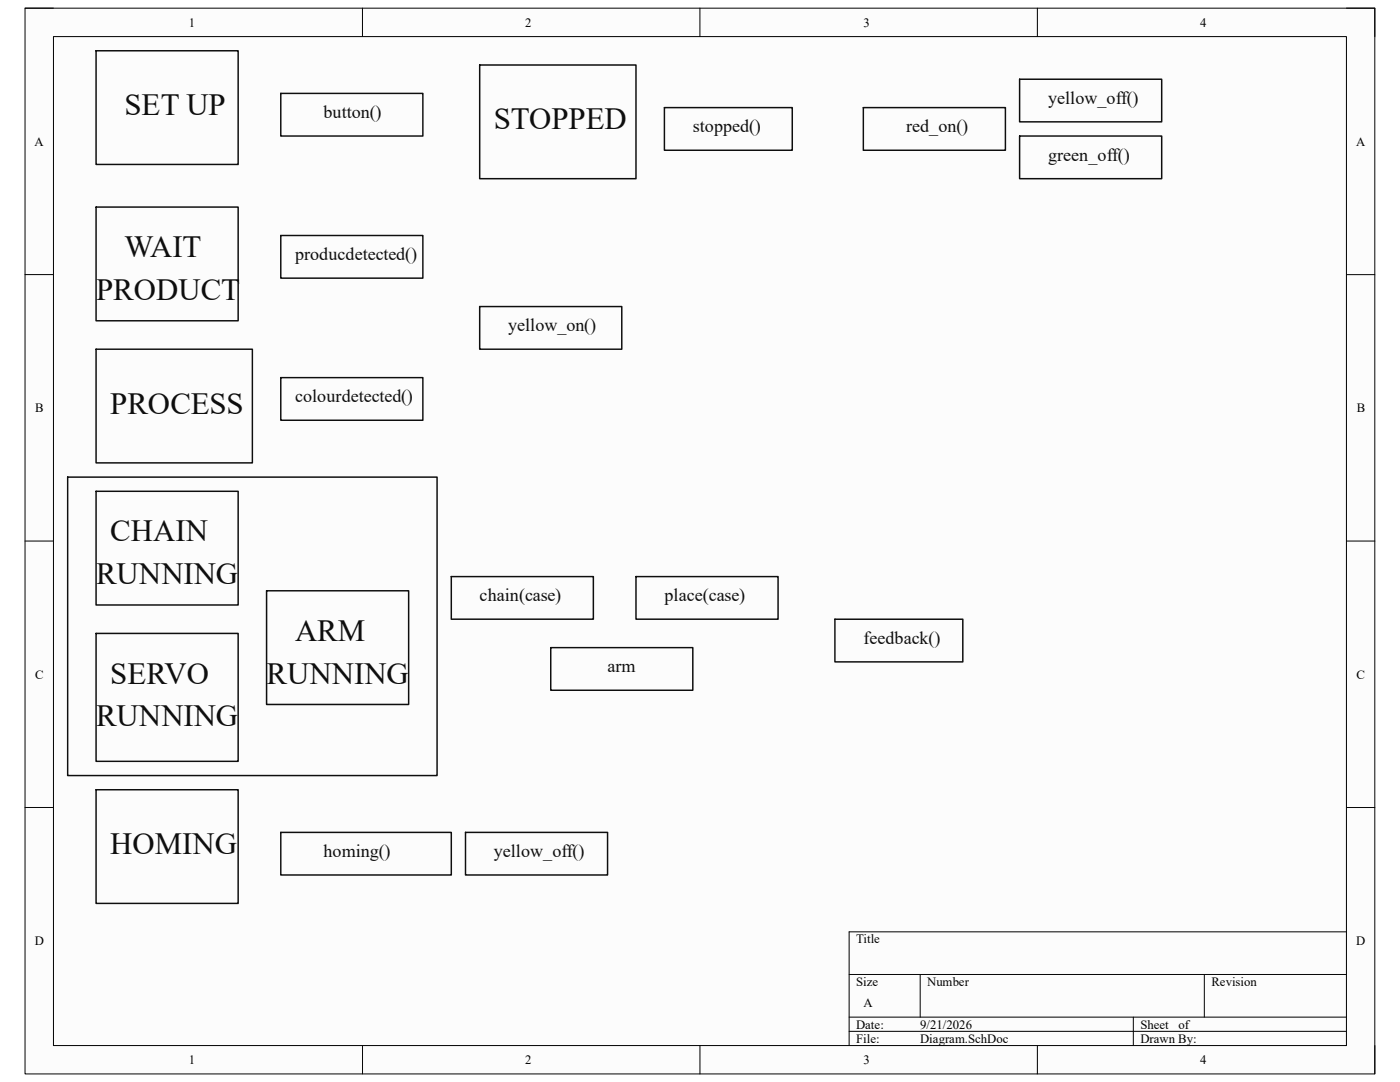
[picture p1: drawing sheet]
<svg xmlns="http://www.w3.org/2000/svg" width="279mm" height="216mm" viewBox="0 0 279 216" stroke-linecap="round" stroke-linejoin="round" font-family="sans-serif">
<defs><g id="words">
<g font-size="6.1" fill="#0e0e0e">
<text x="24.8" y="23">SET UP</text>
<text x="98.6" y="25.8">STOPPED</text>
<text x="24.8" y="51.4">WAIT</text>
<text x="19.2" y="59.9">PRODUCT</text>
<text x="22" y="82.5">PROCESS</text>
<text x="22" y="108">CHAIN</text>
<text x="19.2" y="116.5">RUNNING</text>
<text x="58.9" y="127.9">ARM</text>
<text x="22" y="136.4">SERVO</text>
<text x="53.2" y="136.4">RUNNING</text>
<text x="19.2" y="144.9">RUNNING</text>
<text x="22" y="170.4">HOMING</text>
</g>
<g font-size="3.6" fill="#0e0e0e">
<text x="64.6" y="23.5">button()</text>
<text x="209.2" y="20.7">yellow_off()</text>
<text x="138.3" y="26.4">stopped()</text>
<text x="180.8" y="26.4">red_on()</text>
<text x="209.2" y="32">green_off()</text>
<text x="58.9" y="51.9">producdetected()</text>
<text x="101.4" y="66.1">yellow_on()</text>
<text x="58.9" y="80.3">colourdetected()</text>
<text x="95.7" y="119.9">chain(case)</text>
<text x="132.6" y="119.9">place(case)</text>
<text x="172.3" y="128.4">feedback()</text>
<text x="121.2" y="134.1">arm</text>
<text x="64.6" y="171">homing()</text>
<text x="98.6" y="171">yellow_off()</text>
</g>
<g font-size="2.5">
<text x="37.7" y="5.3">1</text>
<text x="104.8" y="5.3">2</text>
<text x="172.3" y="5.3">3</text>
<text x="239.5" y="5.3">4</text>
<text x="6.9" y="29.1">A</text>
<text x="270.6" y="29.1">A</text>
<text x="7" y="82.3">B</text>
<text x="270.8" y="82.3">B</text>
<text x="7" y="135.4">C</text>
<text x="270.7" y="135.4">C</text>
<text x="6.9" y="188.6">D</text>
<text x="170.9" y="188.2">Title</text>
<text x="270.7" y="188.6">D</text>
<text x="170.9" y="196.7">Size</text>
<text x="185" y="196.7">Number</text>
<text x="241.8" y="196.7">Revision</text>
<text x="172.3" y="201">A</text>
<text x="170.9" y="205.2">Date:</text>
<text x="170.9" y="208.1">File:</text>
<text x="183.6" y="205.2">9/21/2026</text>
<text x="183.7" y="208.1">Diagram.SchDoc</text>
<text x="227.6" y="205.2">Sheet</text>
<text x="227.6" y="208.1">Drawn By:</text>
<text x="235.2" y="205.2">of</text>
<text x="37.7" y="212.3">1</text>
<text x="104.8" y="212.3">2</text>
<text x="172.3" y="212.3">3</text>
<text x="239.5" y="212.3">4</text>
</g>
</g></defs>
<path d="M5 1.6h269.4v212.7h-269.4z" fill-rule="evenodd" fill="#fcfcfc"/>
<path d="M5 1.6h269.4v212.7h-269.4z" fill="none" stroke="#000" stroke-width=".2"/>
<path d="M10.7 7.3h258v201.3h-258z" fill-rule="evenodd" fill="#fcfcfc"/>
<g fill="none" stroke="#000" stroke-width=".2">
<path d="M5 1.6h5.7M10.7 7.3h258v201.3h-258zM72.3 1.6v5.7M139.7 1.6v5.7M207 1.6v5.7M268.7 1.6h5.7v5.7M5 54.8h5.7M268.7 54.8h5.7M5 108h5.7M268.7 108h5.7M5 161.1h5.7M268.7 161.1h5.7"/>
<path d="M169.5 194.4h99.2M183.6 194.4v8.6M240.3 194.4v8.6M268.7 185.9h-99.2v22.7M72.3 208.6v5.7M139.7 208.6v5.7M169.5 203h99.2M169.5 205.8h99.2M207 208.6v5.7M226.2 203v5.6M274.4 208.6v5.7"/>
</g>
<g fill="none" stroke="#0e0e0e" stroke-width=".3">
<path d="M19.2 10.1h28.3v22.7h-28.3zM56 18.6h28.4v8.5h-28.4zM95.7 13h31.2v22.7h-31.2zM203.5 15.8h28.3v8.5h-28.3zM132.6 21.5h25.5v8.5h-25.5zM172.3 21.5h28.3v8.5h-28.3zM203.5 27.1h28.3v8.6h-28.3zM19.2 41.3h28.3v22.7h-28.3zM56 47h28.4v8.5h-28.4zM19.2 69.7h31.2v22.7h-31.2zM56 75.4h28.4v8.5h-28.4zM95.7 61.2h28.4v8.5h-28.4z"/>
<path d="M13.5 95.2h73.7v59.5h-73.7zM19.2 98h28.3v22.7h-28.3zM53.2 117.9h28.4v22.7h-28.4zM90.1 115.1h28.3v8.5h-28.3zM126.9 115.1h28.4v8.5h-28.4zM19.2 126.4h28.3v25.5h-28.3zM109.9 129.2h28.4v8.5h-28.4zM166.6 123.6h25.6v8.5h-25.6zM19.2 157.6h28.3v22.7h-28.3zM56 166.1h34.1v8.5h-34.1zM92.9 166.1h28.4v8.5h-28.4z"/>
</g>
<use href="#words"/>
</svg>
